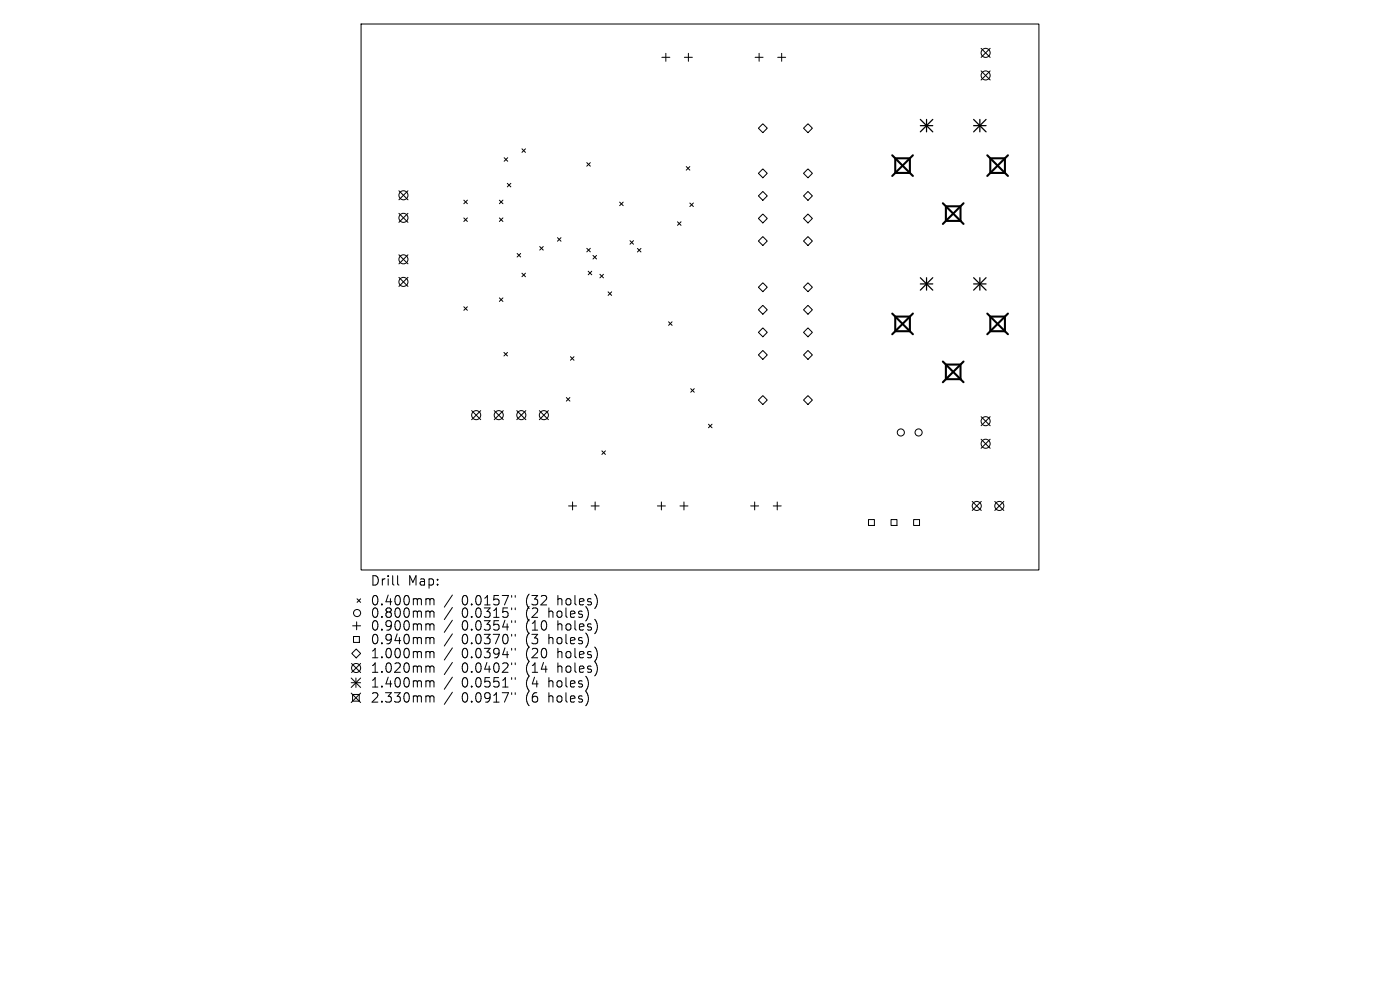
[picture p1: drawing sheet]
<svg xmlns="http://www.w3.org/2000/svg" width="297mm" height="210mm" viewBox="0 0 297 210" stroke-linecap="round" stroke-linejoin="round" font-family="sans-serif">
<defs><g id="words">
<g font-size="2.8">
<text x="78.5" y="124.5">Drill</text>
<text x="86.5" y="124.5">Map:</text>
<text x="78.5" y="128.7">0.400mm</text>
<text x="78.5" y="131.3">0.800mm</text>
<text x="98" y="128.7">0.0157&quot;</text>
<text x="98" y="131.3">0.0315&quot;</text>
<text x="111.7" y="128.7">(32</text>
<text x="111.7" y="131.3">(2</text>
<text x="116.6" y="131.3">holes)</text>
<text x="118.5" y="128.7">holes)</text>
<text x="78.5" y="134.1">0.900mm</text>
<text x="78.5" y="136.9">0.940mm</text>
<text x="98" y="134.1">0.0354&quot;</text>
<text x="98" y="136.9">0.0370&quot;</text>
<text x="111.7" y="134.1">(10</text>
<text x="111.7" y="136.9">(3</text>
<text x="116.6" y="136.9">holes)</text>
<text x="118.5" y="134.1">holes)</text>
<text x="78.5" y="139.9">1.000mm</text>
<text x="78.5" y="143">1.020mm</text>
<text x="98" y="139.9">0.0394&quot;</text>
<text x="98" y="143">0.0402&quot;</text>
<text x="111.7" y="139.9">(20</text>
<text x="111.7" y="143">(14</text>
<text x="118.5" y="139.9">holes)</text>
<text x="118.5" y="143">holes)</text>
<text x="78.5" y="146.1">1.400mm</text>
<text x="78.5" y="149.3">2.330mm</text>
<text x="98" y="146.1">0.0551&quot;</text>
<text x="98" y="149.3">0.0917&quot;</text>
<text x="111.7" y="146.1">(4</text>
<text x="111.7" y="149.3">(6</text>
<text x="116.6" y="146.1">holes)</text>
<text x="116.6" y="149.3">holes)</text>
</g>
</g></defs>
<g fill="none" stroke="#000" stroke-width=".21">
<path d="M76.6 5.1h143.8v115.8h-143.8zM140.4 12.2h1.7M141.3 11.3v1.7M145.2 12.2h1.7M146 11.3v1.7M160.2 12.2h1.7M161 11.3v1.7M165 12.2h1.7M165.8 11.3v1.7M208.1 10.3l2 1.9M208.1 15l2 2M210.1 10.3l-2 1.9"/>
<path d="M210.1 15l-2 2M107 33.5l.7 .7M107.6 38.9l.8 .7M107.7 33.5l-.7 .7M108.4 38.9l-.8 .7M110.7 31.6l.8 .7M111.5 31.6l-.8 .7M124.5 34.5l.7 .8M125.2 34.5l-.7 .8M145.6 35.3l.7 .8M146.3 35.3l-.7 .8M160.9 36.8l.9-1 1 1-1 .9z"/>
<path d="M161.8 26.3l1 .9-1 .9-.9-.9zM170.5 36.8l.9-1 .9 1-.9 .9zM171.4 26.3l.9 .9-.9 .9-.9-.9zM84.6 40.5l1.9 1.9M84.6 45.3l1.9 1.9M84.6 54.1l1.9 1.9M84.6 58.8l1.9 2M86.5 58.8l-1.9 2M86.5 40.5l-1.9 1.9M86.5 45.3l-1.9 1.9M86.5 54.1l-1.9 1.9M98.4 42.5l.8 .7"/>
<path d="M98.4 46.2l.8 .8M99.2 42.5l-.8 .7M99.2 46.2l-.8 .8M105.9 42.5l.8 .7M105.9 46.2l.8 .8M106.7 42.5l-.8 .7M106.7 46.2l-.8 .8M109.7 53.8l.8 .7M110.5 53.8l-.8 .7M110.7 58l.8 .7M111.5 58l-.8 .7M114.5 52.3l.7 .8"/>
<path d="M115.2 52.3l-.7 .8M118.3 50.4l.7 .8M119 50.4l-.7 .8M124.5 52.7l.7 .7M124.8 57.5l.7 .8M125.2 52.7l-.7 .7M125.5 57.5l-.7 .8M125.8 54.2l.8 .7M126.6 54.2l-.8 .7M127.3 58.2l.7 .7M128 58.2l-.7 .7M131.5 42.9l.7 .7"/>
<path d="M132.2 42.9l-.7 .7M133.6 51.1l.8 .7M134.4 51.1l-.8 .7M135.2 52.7l.8 .8M136 52.7l-.8 .8M143.7 47.1l.8 .7M144.5 47.1l-.8 .7M146.3 43.1l.8 .7M147.1 43.1l-.8 .7M160.9 41.6l.9-1 1 1-1 .9zM160.9 46.3l.9-.9 1 .9-1 1zM160.9 51.1l.9-.9 1 .9-1 1z"/>
<path d="M161.8 60l1 .9-1 1-.9-1zM170.5 41.6l.9-1 .9 1-.9 .9zM170.5 46.3l.9-.9 .9 .9-.9 1zM170.5 51.1l.9-.9 .9 .9-.9 1zM171.4 60l.9 .9-.9 1-.9-1zM98.4 65.1l.8 .7M99.2 65.1l-.8 .7M105.9 63.2l.8 .7M106.7 63.2l-.8 .7M106.9 74.8l.8 .7M107.7 74.8l-.8 .7M121 75.7l.8 .7"/>
<path d="M121.8 75.7l-.8 .7M129 61.9l.8 .8M129.8 61.9l-.8 .8M141.8 68.3l.8 .7M142.6 68.3l-.8 .7M160.9 65.7l.9-.9 1 .9-1 1zM160.9 70.5l.9-.9 1 .9-1 .9zM160.9 75.3l.9-1 1 1-1 .9zM170.5 65.7l.9-.9 .9 .9-.9 1zM170.5 70.5l.9-.9 .9 .9-.9 .9zM170.5 75.3l.9-1 .9 1-.9 .9zM100.1 87.1l1.9 1.9"/>
<path d="M102 87.1l-1.9 1.9M104.8 87.1l2 1.9M106.8 87.1l-2 1.9M109.6 87.1l2 1.9M111.6 87.1l-2 1.9M114.4 87.1l1.9 1.9M116.3 87.1l-1.9 1.9M120.1 84.3l.8 .8M120.9 84.3l-.8 .8M127.7 95.6l.7 .8M128.4 95.6l-.7 .8M146.5 82.5l.8 .7"/>
<path d="M147.3 82.5l-.8 .7M150.3 90l.8 .7M151.1 90l-.8 .7M160.9 84.9l.9-1 1 1-1 .9zM170.5 84.9l.9-1 .9 1-.9 .9zM208.1 88.4l2 1.9M208.1 93.2l2 1.9M210.1 88.4l-2 1.9M210.1 93.2l-2 1.9M120.6 107.3h1.7M121.5 106.5v1.7M125.4 107.3h1.7"/>
<path d="M126.3 106.5v1.7M139.5 107.3h1.7M140.3 106.5v1.7M144.2 107.3h1.7M145.1 106.5v1.7M159.3 107.3h1.6M160.1 106.5v1.7M164 107.3h1.7M164.9 106.5v1.7M184.2 110.2h1.3v1.3h-1.3zM189 110.2h1.3v1.3h-1.3zM193.8 110.2h1.3v1.3h-1.3z"/>
<path d="M206.2 106.4l2 1.9M208.2 106.4l-2 1.9M211 106.4l2 1.9M213 106.4l-2 1.9M74.6 138.6l1-.9 .9 .9-.9 1zM74.8 132.8h1.7M75 135h1.2v1.3h-1.2zM75.7 131.9v1.7M75.8 127l.7 .8M76.5 127l-.7 .8M84.4 122.1v1.7l.2 .3M90.6 127h.3l.3 .3"/>
<path d="M90.6 129.6h.3l.3 .3M90.6 132.3h.3l.3 .3M90.6 135.2h.3l.3 .3M90.6 138.2h.3l.3 .3M91.2 127.3l.3-.3 .5 .1 .1 1.2M91.2 127.3v1M91.2 129.9v1.1M91.2 132.6v1.1M91.2 135.5v1.1M91.2 138.5v1M91.2 129.9l.3-.3 .5 .1 .1 1.3M91.2 132.6l.3-.3 .5 .1 .1 1.3"/>
<path d="M91.2 135.5l.3-.3 .5 .1 .1 1.3M91.2 138.5l.3-.3 .5 .1 .1 1.2M96 126.2l-1.7 2.6M96 128.9l-1.7 2.5M96 131.6l-1.7 2.5M96 134.5l-1.7 2.5M96 137.4l-1.7 2.6M108.5 126.3v.4M108.5 129v.3M108.5 131.7v.3M108.5 134.6v.3M108.5 137.5v.4"/>
<path d="M109.3 126.3v.4M109.3 129v.3M109.3 131.7v.3M109.3 134.6v.3M109.3 137.5v.4M74.5 143.8l2 2M74.5 144.8h2M74.5 147l2 2M74.6 140.7l1.9 2M74.8 147.3h1.4v1.4h-1.4zM75.5 143.8v2M76.5 140.7l-1.9 2"/>
<path d="M76.5 143.8l-2 2M76.5 147l-2 2M90.6 141.3h.3l.3 .3M90.6 144.4h.3l.3 .3M90.6 147.6h.3l.3 .3M91.2 141.6v1M91.2 144.7v1M91.2 147.9v1M91.2 141.6l.3-.3 .5 .1 .1 1.2M91.2 144.7l.3-.3 .5 .1 .1 1.2M91.2 147.9l.3-.3 .5 .1 .1 1.2M96 140.5l-1.7 2.6"/>
<path d="M96 143.6l-1.7 2.6M96 146.8l-1.7 2.6M108.5 140.6v.4M108.5 143.7v.4M108.5 146.9v.4M109.3 140.6v.4M109.3 143.7v.4M109.3 146.9v.4"/>
<circle cx="209.1" cy="16" r=".96"/>
<circle cx="209.1" cy="11.2" r=".96"/>
<circle cx="85.6" cy="55" r=".96"/>
<circle cx="85.6" cy="59.8" r=".96"/>
<circle cx="85.6" cy="46.2" r=".96"/>
<circle cx="85.6" cy="41.4" r=".96"/>
<circle cx="101" cy="88.1" r=".96"/>
<circle cx="105.8" cy="88.1" r=".96"/>
<circle cx="110.6" cy="88.1" r=".96"/>
<circle cx="115.4" cy="88.1" r=".96"/>
<circle cx="191.1" cy="91.7" r=".75"/>
<circle cx="194.9" cy="91.7" r=".75"/>
<circle cx="209.1" cy="94.1" r=".96"/>
<circle cx="209.1" cy="89.3" r=".96"/>
<circle cx="207.2" cy="107.3" r=".96"/>
<circle cx="212" cy="107.3" r=".96"/>
<circle cx="75.8" cy="130" r=".75"/>
<circle cx="75.5" cy="141.7" r=".96"/>
</g>
<g fill="none" stroke="#000" stroke-width=".26">
<path d="M195.2 25.3l2.7 2.7M195.2 26.7h2.7M196.6 25.3v2.7M197.9 25.3l-2.7 2.7M206.5 26.7h2.7M206.5 25.3l2.7 2.7M207.9 25.3v2.7M209.2 25.3l-2.7 2.7M195.2 58.9l2.7 2.6M196.6 58.9v2.6M197.9 58.9l-2.7 2.6M206.5 58.9l2.7 2.6"/>
<path d="M207.9 58.9v2.6M209.2 58.9l-2.7 2.6M195.2 60.2h2.7M206.5 60.2h2.7"/>
</g>
<g fill="none" stroke="#000" stroke-width=".44">
<path d="M189.3 32.9l4.4 4.4M189.9 33.6h3.1v3.1h-3.1zM193.7 32.9l-4.4 4.4M209.4 32.9l4.4 4.4M210.1 33.6h3.1v3.1h-3.1zM213.8 32.9l-4.4 4.4M200 43.1l4.4 4.4M200.7 43.8h3.1v3.1h-3.1zM204.4 43.1l-4.4 4.4M189.3 66.5l4.4 4.4M189.9 67.2h3.1v3.1h-3.1zM193.7 66.5l-4.4 4.4"/>
<path d="M200 76.7l4.4 4.4M200.7 77.3h3.1v3.1h-3.1zM204.4 76.7l-4.4 4.4M209.4 66.5l4.4 4.4M210.1 67.2h3.1v3.1h-3.1zM213.8 66.5l-4.4 4.4"/>
</g>
<use href="#words"/>
</svg>
